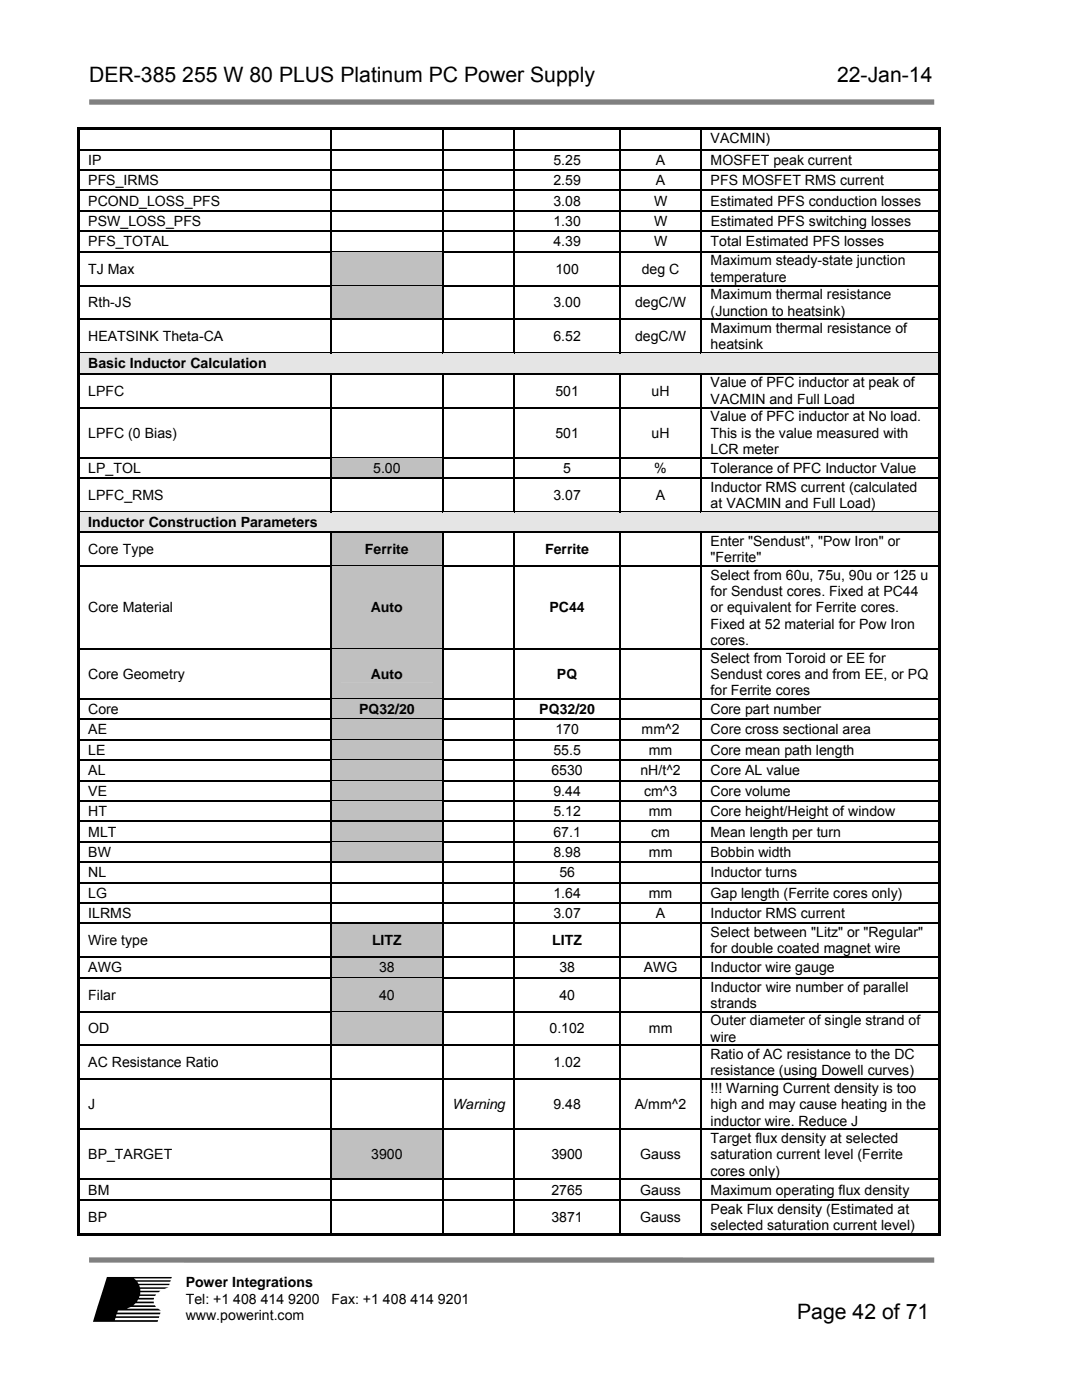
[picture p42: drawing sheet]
<svg xmlns="http://www.w3.org/2000/svg" width="216mm" height="279mm" viewBox="0 0 216 279" stroke-linecap="round" stroke-linejoin="round" font-family="sans-serif">
<defs><g id="words">
<g font-size="4.2">
<text x="17.8" y="16.4">DER-385 255 W 80 PLUS Platinum PC Power Supply</text>
<text x="167" y="16.4">22-Jan-14</text>
<text x="159.1" y="263.2">Page 42 of 71</text>
</g>
<g font-size="2.8">
<text x="141.8" y="28.5">VACMIN)</text>
<text x="17.6" y="32.9">IP</text>
<text x="110.4" y="32.9">5.25</text>
<text x="130.9" y="32.9">A</text>
<text x="141.8" y="32.9">MOSFET peak current</text>
<text x="17.6" y="37">PFS_IRMS</text>
<text x="17.6" y="41">PCOND_LOSS_PFS</text>
<text x="110.4" y="37">2.59</text>
<text x="110.4" y="41">3.08</text>
<text x="130.5" y="41">W</text>
<text x="130.9" y="37">A</text>
<text x="141.8" y="41">Estimated PFS conduction losses</text>
<text x="141.8" y="37">PFS MOSFET RMS current</text>
<text x="17.6" y="45.1">PSW_LOSS_PFS</text>
<text x="110.4" y="45.1">1.30</text>
<text x="130.5" y="45.1">W</text>
<text x="141.8" y="45.1">Estimated PFS switching losses</text>
<text x="17.6" y="49.2">PFS_TOTAL</text>
<text x="110.4" y="49.2">4.39</text>
<text x="130.5" y="49.2">W</text>
<text x="141.8" y="53">Maximum steady-state junction</text>
<text x="141.8" y="49.2">Total Estimated PFS losses</text>
<text x="17.6" y="54.6">TJ Max</text>
<text x="110.8" y="54.6">100</text>
<text x="128.1" y="54.6">deg C</text>
<text x="141.8" y="59.7">Maximum thermal resistance</text>
<text x="141.8" y="56.2">temperature</text>
<text x="17.6" y="61.4">Rth-JS</text>
<text x="110.4" y="61.4">3.00</text>
<text x="126.7" y="61.4">degC/W</text>
<text x="141.8" y="63">(Junction to heatsink)</text>
<text x="17.6" y="68.1">HEATSINK Theta-CA</text>
<text x="110.4" y="68.1">6.52</text>
<text x="126.7" y="68.1">degC/W</text>
<text x="141.8" y="66.5">Maximum thermal resistance of</text>
<text x="141.8" y="69.7">heatsink</text>
<text x="17.6" y="73.5">Basic Inductor Calculation</text>
<text x="141.8" y="77.3">Value of PFC inductor at peak of</text>
<text x="17.6" y="79">LPFC</text>
<text x="110.8" y="79">501</text>
<text x="130" y="79">uH</text>
<text x="141.8" y="80.6">VACMIN and Full Load</text>
<text x="17.6" y="87.3">LPFC (0 Bias)</text>
<text x="110.8" y="87.3">501</text>
<text x="130" y="87.3">uH</text>
<text x="141.8" y="84.1">Value of PFC inductor at No load.</text>
<text x="141.8" y="87.3">This is the value measured with</text>
<text x="17.6" y="94.4">LP_TOL</text>
<text x="74.5" y="94.4">5.00</text>
<text x="112.4" y="94.4">5</text>
<text x="130.6" y="94.4">%</text>
<text x="141.8" y="94.4">Tolerance of PFC Inductor Value</text>
<text x="141.8" y="90.6">LCR meter</text>
<text x="17.6" y="99.8">LPFC_RMS</text>
<text x="110.4" y="99.8">3.07</text>
<text x="130.9" y="99.8">A</text>
<text x="141.8" y="98.1">Inductor RMS current (calculated</text>
<text x="141.8" y="101.4">at VACMIN and Full Load)</text>
<text x="17.6" y="105.2">Inductor Construction Parameters</text>
<text x="17.6" y="110.6">Core Type</text>
<text x="72.8" y="110.6">Ferrite</text>
<text x="108.8" y="110.6">Ferrite</text>
<text x="141.8" y="109">Enter &quot;Sendust&quot;, &quot;Pow Iron&quot; or</text>
<text x="141.8" y="112.2">&quot;Ferrite&quot;</text>
<text x="141.8" y="115.7">Select from 60u, 75u, 90u or 125 u</text>
<text x="141.8" y="119">for Sendust cores. Fixed at PC44</text>
<text x="17.6" y="122.2">Core Material</text>
<text x="74" y="122.2">Auto</text>
<text x="109.6" y="122.2">PC44</text>
<text x="141.8" y="122.2">or equivalent for Ferrite cores.</text>
<text x="141.8" y="125.5">Fixed at 52 material for Pow Iron</text>
<text x="141.8" y="128.7">cores.</text>
<text x="17.6" y="135.5">Core Geometry</text>
<text x="74" y="135.5">Auto</text>
<text x="111.1" y="135.5">PQ</text>
<text x="141.8" y="132.2">Select from Toroid or EE for</text>
<text x="141.8" y="135.5">Sendust cores and from EE, or PQ</text>
<text x="17.6" y="142.5">Core</text>
<text x="71.6" y="142.5">PQ32/20</text>
<text x="107.6" y="142.5">PQ32/20</text>
<text x="141.8" y="138.7">for Ferrite cores</text>
<text x="141.8" y="142.5">Core part number</text>
<text x="17.6" y="146.6">AE</text>
<text x="110.8" y="146.6">170</text>
<text x="128" y="146.6">mm^2</text>
<text x="141.8" y="146.6">Core cross sectional area</text>
<text x="17.6" y="150.7">LE</text>
<text x="17.6" y="154.7">AL</text>
<text x="110" y="154.7">6530</text>
<text x="110.4" y="150.7">55.5</text>
<text x="127.8" y="154.7">nH/t^2</text>
<text x="129.5" y="150.7">mm</text>
<text x="141.8" y="150.7">Core mean path length</text>
<text x="141.8" y="154.7">Core AL value</text>
<text x="17.6" y="158.8">VE</text>
<text x="110.4" y="158.8">9.44</text>
<text x="128.5" y="158.8">cm^3</text>
<text x="141.8" y="158.8">Core volume</text>
<text x="17.6" y="162.9">HT</text>
<text x="17.6" y="167">MLT</text>
<text x="110.4" y="162.9">5.12</text>
<text x="110.4" y="167">67.1</text>
<text x="129.5" y="162.9">mm</text>
<text x="129.9" y="167">cm</text>
<text x="141.8" y="167">Mean length per turn</text>
<text x="141.8" y="162.9">Core height/Height of window</text>
<text x="17.6" y="171">BW</text>
<text x="110.4" y="171">8.98</text>
<text x="129.5" y="171">mm</text>
<text x="141.8" y="171">Bobbin width</text>
<text x="17.6" y="175.1">NL</text>
<text x="17.6" y="179.2">LG</text>
<text x="110.4" y="179.2">1.64</text>
<text x="111.6" y="175.1">56</text>
<text x="129.5" y="179.2">mm</text>
<text x="141.8" y="179.2">Gap length (Ferrite cores only)</text>
<text x="141.8" y="175.1">Inductor turns</text>
<text x="17.6" y="183.3">ILRMS</text>
<text x="110.4" y="183.3">3.07</text>
<text x="130.9" y="183.3">A</text>
<text x="141.8" y="183.3">Inductor RMS current</text>
<text x="17.6" y="188.7">Wire type</text>
<text x="74.2" y="188.7">LITZ</text>
<text x="110.2" y="188.7">LITZ</text>
<text x="141.8" y="187">Select between &quot;Litz&quot; or &quot;Regular&quot;</text>
<text x="141.8" y="190.3">for double coated magnet wire</text>
<text x="17.6" y="194.1">AWG</text>
<text x="75.6" y="194.1">38</text>
<text x="111.6" y="194.1">38</text>
<text x="128.5" y="194.1">AWG</text>
<text x="141.8" y="194.1">Inductor wire gauge</text>
<text x="141.8" y="197.9">Inductor wire number of parallel</text>
<text x="17.6" y="199.5">Filar</text>
<text x="75.6" y="199.5">40</text>
<text x="111.6" y="199.5">40</text>
<text x="141.8" y="201.1">strands</text>
<text x="17.6" y="206.2">OD</text>
<text x="109.6" y="206.3">0.102</text>
<text x="129.5" y="206.3">mm</text>
<text x="141.8" y="204.6">Outer diameter of single strand of</text>
<text x="141.8" y="207.9">wire</text>
<text x="17.6" y="213">AC Resistance Ratio</text>
<text x="110.4" y="213">1.02</text>
<text x="141.8" y="211.4">Ratio of AC resistance to the DC</text>
<text x="141.8" y="214.6">resistance (using Dowell curves)</text>
<text x="17.6" y="221.4">J</text>
<text x="90.2" y="221.4">Warning</text>
<text x="110.4" y="221.4">9.48</text>
<text x="126.7" y="221.4">A/mm^2</text>
<text x="141.8" y="218.1">!!! Warning Current density is too</text>
<text x="141.8" y="221.4">high and may cause heating in the</text>
<text x="141.8" y="224.6">inductor wire. Reduce J</text>
<text x="17.6" y="231.4">BP_TARGET</text>
<text x="74.1" y="231.4">3900</text>
<text x="110" y="231.4">3900</text>
<text x="127.7" y="231.4">Gauss</text>
<text x="141.8" y="228.1">Target flux density at selected</text>
<text x="141.8" y="231.4">saturation current level (Ferrite</text>
<text x="17.6" y="238.4">BM</text>
<text x="110" y="238.4">2765</text>
<text x="127.7" y="238.4">Gauss</text>
<text x="141.8" y="238.4">Maximum operating flux density</text>
<text x="141.8" y="234.6">cores only)</text>
<text x="17.6" y="243.8">BP</text>
<text x="110" y="243.8">3871</text>
<text x="127.7" y="243.8">Gauss</text>
<text x="141.8" y="242.2">Peak Flux density (Estimated at</text>
<text x="141.8" y="245.5">selected saturation current level)</text>
<text x="37.1" y="256.9">Power Integrations</text>
<text x="37.1" y="260.2">Tel: +1 408 414 9200</text>
<text x="37.1" y="263.4">www.powerint.com</text>
<text x="66.1" y="260.2">Fax: +1 408 414 9201</text>
</g>
</g></defs>
<path d="M17.8 20.4h168.6" fill="none" stroke="#808080" stroke-width="1.1" stroke-linecap="butt"/>
<path d="M16 253.6h20.6v11.5h-20.6z" fill="#fff"/>
<path d="M21.3 254.8h13l-.1 .3h-7.5l.5 .4h6.9l-.1 .3h-6.6l.2 .4h6.2v.3h-6l.1 .4h5.7l-.8 .3h-4.8v.4h4l-.3 .3h-3.7v.4h3.2l-.3 .3h-3l-.2 .4h3.1l-.1 .4h-3.1l-.3 .4h3.4v.3h-3.6l-.5 .4h4.3l.2 .3h-5l-.8 .4h6.3l.5 .3h-8.6l-.1 .5h8.6l-.1 .3h-8.6l-.2 .4h8.7l-.1 .3h-8.6l-.2 .5h8.7l-.1 .3h-13z" fill-rule="evenodd" fill="#000"/>
<path d="M17.8 251.5h168.6" fill="none" stroke="#808080" stroke-width="1.1" stroke-linecap="butt"/>
<g fill="#000">
<path d="M15.4 25.4h.6v.5h-.6zM15.4 25.4h172.3v.5h-172.3zM15.4 25.9h.6v3.8h-.6zM15.4 29.7h.6v.3h-.6zM15.4 30h.6v3.8h-.6zM15.4 33.8h.6v.3h-.6zM15.4 34.1h.6v3.8h-.6zM15.4 37.9h.6v.3h-.6zM66 29.7h.3v.3h-.3zM66 33.8h.3v.3h-.3zM66 37.9h.3v.3h-.3zM88.2 29.7h.2v.3h-.2z"/>
<path d="M88.2 33.8h.2v.3h-.2zM88.2 37.9h.2v.3h-.2zM102.5 29.7h.2v.3h-.2zM102.5 33.8h.2v.3h-.2zM102.5 37.9h.2v.3h-.2zM123.6 29.7h.3v.3h-.3zM123.6 33.8h.3v.3h-.3zM123.6 37.9h.3v.3h-.3zM139.8 29.7h.2v.3h-.2zM139.8 33.8h.2v.3h-.2zM139.8 37.9h.2v.3h-.2zM187.2 25.4h.5v.5h-.5z"/>
<path d="M187.2 25.9h.5v3.8h-.5zM187.2 29.7h.5v.3h-.5zM187.2 30h.5v3.8h-.5zM187.2 33.8h.5v.3h-.5zM187.2 34.1h.5v3.8h-.5zM187.2 37.9h.5v.3h-.5zM15.4 38.2h.6v3.8h-.6zM15.4 42h.6v.2h-.6zM15.4 42.2h.6v3.8h-.6zM15.4 46h.6v.3h-.6zM15.4 46.3h.6v3.8h-.6zM66 42h.3v.2h-.3z"/>
<path d="M66 46h.3v.3h-.3zM88.2 42h.2v.2h-.2zM88.2 46h.2v.3h-.2zM102.5 42h.2v.2h-.2zM102.5 46h.2v.3h-.2zM123.6 42h.3v.2h-.3zM123.6 46h.3v.3h-.3zM139.8 42h.2v.2h-.2zM139.8 46h.2v.3h-.2zM187.2 38.2h.5v3.8h-.5zM187.2 42h.5v.2h-.5zM187.2 42.2h.5v3.8h-.5z"/>
<path d="M187.2 46h.5v.3h-.5zM187.2 46.3h.5v3.8h-.5z"/>
</g>
<g fill="none" stroke="#000" stroke-width=".25">
<path d="M16 29.9h50M16 34h50M16 38h50M66.1 25.9v3.8M66.1 30v3.8M66.1 34.1v3.8M66.1 38.2v3.8M66.3 29.9h21.9M66.3 34h21.9M66.3 38h21.9M88.3 25.9v3.8M88.3 30v3.8"/>
<path d="M88.3 34.1v3.8M88.3 38.2v3.8M88.4 29.9h14.1M88.4 34h14.1M88.4 38h14.1M102.6 25.9v3.8M102.6 30v3.8M102.6 34.1v3.8M102.6 38.2v3.8M102.7 29.9h20.9M102.7 34h20.9M102.7 38h20.9"/>
<path d="M123.8 25.9v3.8M123.8 30v3.8M123.8 34.1v3.8M123.8 38.2v3.8M123.9 29.9h15.9M123.9 34h15.9M123.9 38h15.9M139.9 25.9v3.8M139.9 30v3.8M139.9 34.1v3.8M139.9 38.2v3.8M140 29.9h47.2"/>
<path d="M140 34h47.2M140 38h47.2M16 42.1h50M16 46.2h50M66.1 42.2v3.8M66.1 46.3v3.8M66.3 42.1h21.9M66.3 46.2h21.9M88.3 42.2v3.8M88.3 46.3v3.8M88.4 42.1h14.1M88.4 46.2h14.1"/>
<path d="M102.6 42.2v3.8M102.6 46.3v3.8M102.7 42.1h20.9M102.7 46.2h20.9M123.8 42.2v3.8M123.8 46.3v3.8M123.9 42.1h15.9M123.9 46.2h15.9M139.9 42.2v3.8M139.9 46.3v3.8M140 42.1h47.2M140 46.2h47.2"/>
</g>
<g fill="#c0c0c0">
<path d="M66.3 50.4h21.9v6.5h-21.9z"/>
<path d="M68 53.6h18.4v3.3h-18.4z"/>
</g>
<path d="M15.4 50.1h.6v.3h-.6zM15.4 50.4h.6v6.5h-.6zM66 50.1h.3v.3h-.3zM88.2 50.1h.2v.3h-.2zM102.5 50.1h.2v.3h-.2zM123.6 50.1h.3v.3h-.3zM139.8 50.1h.2v.3h-.2zM187.2 50.1h.5v.3h-.5zM187.2 50.4h.5v6.5h-.5z" fill="#000"/>
<path d="M16 50.2h50M66.1 50.4v6.5M66.3 50.2h21.9M88.3 50.4v6.5M88.4 50.2h14.1M102.6 50.4v6.5M102.7 50.2h20.9M123.8 50.4v6.5M123.9 50.2h15.9M139.9 50.4v6.5M140 50.2h47.2" fill="none" stroke="#000" stroke-width=".25"/>
<path d="M66.3 50.4h21.9" fill="none" stroke="#c0c0c0" stroke-width=".2"/>
<g fill="#c0c0c0">
<path d="M66.3 57.1h21.9v6.5h-21.9z"/>
<path d="M68 60.4h18.4v3.2h-18.4z"/>
</g>
<g fill="#000">
<path d="M15.4 56.9h.6v.3h-.6zM66 56.9h.3v.3h-.3zM88.2 56.9h.2v.3h-.2zM102.5 56.9h.2v.3h-.2zM123.6 56.9h.3v.3h-.3zM139.8 56.9h.2v.3h-.2zM187.2 56.9h.5v.3h-.5zM15.4 57.2h.6v6.4h-.6zM15.4 63.6h.6v.3h-.6zM15.4 63.9h.6v6.5h-.6zM66 63.6h.3v.3h-.3zM88.2 63.6h.2v.3h-.2z"/>
<path d="M102.5 63.6h.2v.3h-.2zM123.6 63.6h.3v.3h-.3zM139.8 63.6h.2v.3h-.2zM187.2 57.2h.5v6.4h-.5zM187.2 63.6h.5v.3h-.5zM187.2 63.9h.5v6.5h-.5z"/>
</g>
<g fill="none" stroke="#000" stroke-width=".25">
<path d="M16 57h50M66.1 57.2v6.4M66.3 57h21.9M88.3 57.2v6.4M88.4 57h14.1M102.6 57.2v6.4M102.7 57h20.9M123.8 57.2v6.4M123.9 57h15.9M139.9 57.2v6.4M140 57h47.2M16 63.8h50"/>
<path d="M66.1 63.9v6.5M66.3 63.8h21.9M88.3 63.9v6.5M88.4 63.8h14.1M102.6 63.9v6.5M102.7 63.8h20.9M123.8 63.9v6.5M123.9 63.8h15.9M139.9 63.9v6.5M140 63.8h47.2"/>
</g>
<path d="M66.3 57.1h21.9" fill="none" stroke="#c0c0c0" stroke-width=".2"/>
<g fill="#e5e5e5">
<path d="M16 70.6h171.2v3.8h-171.2z"/>
<path d="M17.6 70.9h168v3.3h-168z"/>
</g>
<path d="M15.4 70.4h.6v.3h-.6zM123.6 70.4h.3v.2h-.3z" fill="#000"/>
<path d="M16 70.5h107.6M123.9 70.5h15.9" fill="none" stroke="#000" stroke-width=".25"/>
<path d="M139.8 70.6h-123.8" fill="none" stroke="#e5e5e5" stroke-width=".2"/>
<path d="M139.8 70.6l.2 .1z" fill="#e5e5e5"/>
<g fill="none" stroke="#000" stroke-width=".25">
<path d="M16 74.6h50M66.1 74.7v6.5M66.3 74.6h21.9M88.3 74.7v6.5M88.4 74.6h14.1M102.6 74.7v6.5M102.7 74.6h20.9M123.8 74.7v6.5M123.9 74.6h15.9M139.8 70.5h47.4M139.9 74.7v6.5M140 74.6h47.2"/>
<path d="M16 81.3h50M66.1 81.5v9.7M66.3 81.3h21.9M88.3 81.5v9.7M88.4 81.3h14.1M102.6 81.5v9.7M102.7 81.3h20.9M123.8 81.5v9.7M123.9 81.3h15.9M139.9 81.5v9.7M140 81.3h47.2"/>
</g>
<path d="M140 70.6h47.2" fill="none" stroke="#e5e5e5" stroke-width=".2"/>
<g fill="#000">
<path d="M15.4 70.7h.6v3.7h-.6zM15.4 74.4h.6v.3h-.6zM66 74.4h.3v.3h-.3zM88.2 74.4h.2v.3h-.2zM102.5 74.4h.2v.3h-.2zM123.6 74.4h.3v.3h-.3zM139.8 74.4h.2v.3h-.2zM187.2 70.4h.5v.3h-.5zM187.2 70.7h.5v3.7h-.5zM187.2 74.4h.5v.3h-.5zM15.4 74.7h.6v6.5h-.6zM15.4 81.2h.6v.3h-.6z"/>
<path d="M15.4 81.5h.6v9.7h-.6zM66 81.2h.3v.3h-.3zM88.2 81.2h.2v.3h-.2zM102.5 81.2h.2v.3h-.2zM123.6 81.2h.3v.3h-.3zM139.8 81.2h.2v.3h-.2zM187.2 74.7h.5v6.5h-.5zM187.2 81.2h.5v.3h-.5zM187.2 81.5h.5v9.7h-.5z"/>
</g>
<g fill="#c0c0c0">
<path d="M66.3 91.5h21.9v3.8h-21.9z"/>
<path d="M68 91.8h18.4v3.2h-18.4z"/>
</g>
<g fill="#000">
<path d="M15.4 91.2h.6v.3h-.6zM15.4 91.5h.6v3.8h-.6zM15.4 95.3h.6v.3h-.6zM66 91.2h.3v.3h-.3zM66 95.3h.3v.3h-.3zM88.2 91.2h.2v.3h-.2zM88.2 95.3h.2v.3h-.2zM102.5 91.2h.2v.3h-.2zM102.5 95.3h.2v.3h-.2zM123.6 91.2h.3v.3h-.3zM123.6 95.3h.3v.3h-.3zM139.8 91.2h.2v.3h-.2z"/>
<path d="M139.8 95.3h.2v.3h-.2zM187.2 91.2h.5v.3h-.5zM187.2 91.5h.5v3.8h-.5zM187.2 95.3h.5v.3h-.5zM15.4 95.6h.6v6.4h-.6zM187.2 95.6h.5v6.4h-.5z"/>
</g>
<g fill="none" stroke="#000" stroke-width=".25">
<path d="M16 91.3h50M16 95.4h50M66.1 91.5v3.8M66.1 95.6v6.4M66.3 91.3h21.9M66.3 95.4h21.9M88.3 91.5v3.8M88.3 95.6v6.4M88.4 91.3h14.1M88.4 95.4h14.1M102.6 91.5v3.8M102.6 95.6v6.4"/>
<path d="M102.7 91.3h20.9M102.7 95.4h20.9M123.8 91.5v3.8M123.8 95.6v6.4M123.9 91.3h15.9M123.9 95.4h15.9M139.9 91.5v3.8M139.9 95.6v6.4M140 91.3h47.2M140 95.4h47.2"/>
</g>
<path d="M66.3 91.5h21.9" fill="none" stroke="#c0c0c0" stroke-width=".2"/>
<g fill="#e5e5e5">
<path d="M16 102.3h171.2v3.8h-171.2z"/>
<path d="M17.6 102.6h168v3.2h-168z"/>
</g>
<path d="M15.4 102h.6v.3h-.6zM123.6 102h.3v.3h-.3z" fill="#000"/>
<path d="M16 102.2h107.6M123.9 102.2h15.9" fill="none" stroke="#000" stroke-width=".25"/>
<path d="M16 102.3h123.8" fill="none" stroke="#e5e5e5" stroke-width=".2"/>
<path d="M139.8 102.3h.2z" fill="#e5e5e5"/>
<path d="M139.8 102.2h47.4" fill="none" stroke="#000" stroke-width=".25"/>
<path d="M140 102.3h47.2" fill="none" stroke="#e5e5e5" stroke-width=".2"/>
<path d="M15.4 102.3h.6v3.8h-.6zM187.2 102h.5v.3h-.5zM187.2 102.3h.5v3.8h-.5z" fill="#000"/>
<g fill="#c0c0c0">
<path d="M66.3 106.4h21.9v6.5h-21.9z"/>
<path d="M68 108h18.4v3.3h-18.4z"/>
</g>
<path d="M15.4 106.1h.6v.3h-.6zM15.4 106.4h.6v6.5h-.6zM66 106.1h.3v.3h-.3zM88.2 106.1h.2v.3h-.2zM102.5 106.1h.2v.3h-.2zM123.6 106.1h.3v.3h-.3zM139.8 106.1h.2v.3h-.2zM187.2 106.1h.5v.3h-.5zM187.2 106.4h.5v6.5h-.5z" fill="#000"/>
<path d="M16 106.2h50M66.1 106.4v6.5M66.3 106.2h21.9M88.3 106.4v6.5M88.4 106.2h14.1M102.6 106.4v6.5M102.7 106.2h20.9M123.8 106.4v6.5M123.9 106.2h15.9M139.9 106.4v6.5M140 106.2h47.2" fill="none" stroke="#000" stroke-width=".25"/>
<path d="M66.3 106.4h21.9" fill="none" stroke="#c0c0c0" stroke-width=".2"/>
<g fill="#c0c0c0">
<path d="M66.3 113.1h21.9v16.2h-21.9z"/>
<path d="M68 119.6h18.4v3.3h-18.4z"/>
</g>
<path d="M15.4 112.9h.6v.2h-.6zM66 112.9h.3v.2h-.3zM88.2 112.9h.2v.2h-.2zM102.5 112.9h.2v.2h-.2zM123.6 112.9h.3v.2h-.3zM139.8 112.9h.2v.2h-.2zM187.2 112.9h.5v.2h-.5zM15.4 113.1h.6v16.2h-.6zM187.2 113.1h.5v16.2h-.5z" fill="#000"/>
<path d="M16 113h50M66.1 113.1v16.2M66.3 113h21.9M88.3 113.1v16.2M88.4 113h14.1M102.6 113.1v16.2M102.7 113h20.9M123.8 113.1v16.2M123.9 113h15.9M139.9 113.1v16.2M140 113h47.2" fill="none" stroke="#000" stroke-width=".25"/>
<path d="M66.3 113.1h21.9" fill="none" stroke="#c0c0c0" stroke-width=".2"/>
<g fill="#c0c0c0">
<path d="M66.3 129.6h21.9v9.8h-21.9z"/>
<path d="M68 132.9h18.4v3.2h-18.4z"/>
</g>
<path d="M15.4 129.3h.6v.3h-.6zM15.4 129.6h.6v9.8h-.6zM66 129.3h.3v.3h-.3zM88.2 129.3h.2v.3h-.2zM102.5 129.3h.2v.3h-.2zM123.6 129.3h.3v.3h-.3zM139.8 129.3h.2v.3h-.2zM187.2 129.3h.5v.3h-.5zM187.2 129.6h.5v9.8h-.5z" fill="#000"/>
<path d="M16 129.5h50M66.1 129.6v9.8M66.3 129.5h21.9M88.3 129.6v9.8M88.4 129.5h14.1M102.6 129.6v9.8M102.7 129.5h20.9M123.8 129.6v9.8M123.9 129.5h15.9M139.9 129.6v9.8M140 129.5h47.2" fill="none" stroke="#000" stroke-width=".25"/>
<path d="M66.3 129.6h21.9" fill="none" stroke="#c0c0c0" stroke-width=".2"/>
<g fill="#c0c0c0">
<path d="M66.3 139.6h21.9v3.8h-21.9z"/>
<path d="M68 139.9h18.4v3.3h-18.4z"/>
</g>
<path d="M15.4 139.4h.6v.2h-.6zM66 139.4h.3v.2h-.3zM88.2 139.4h.2v.2h-.2zM102.5 139.4h.2v.2h-.2zM123.6 139.4h.3v.2h-.3zM139.8 139.4h.2v.2h-.2zM187.2 139.4h.5v.2h-.5zM15.4 139.6h.6v3.8h-.6zM187.2 139.6h.5v3.8h-.5z" fill="#000"/>
<path d="M16 139.5h50M66.1 139.6v3.8M66.3 139.5h21.9M88.3 139.6v3.8M88.4 139.5h14.1M102.6 139.6v3.8M102.7 139.5h20.9M123.8 139.6v3.8M123.9 139.5h15.9M139.9 139.6v3.8M140 139.5h47.2" fill="none" stroke="#000" stroke-width=".25"/>
<path d="M66.3 139.6h21.9" fill="none" stroke="#c0c0c0" stroke-width=".2"/>
<g fill="#c0c0c0">
<path d="M66.3 143.7h21.9v3.8h-21.9z"/>
<path d="M68 145.6h18.4v1.9h-18.4z"/>
</g>
<path d="M15.4 143.4h.6v.3h-.6zM15.4 143.7h.6v3.8h-.6zM66 143.4h.3v.3h-.3zM88.2 143.4h.2v.3h-.2zM102.5 143.4h.2v.3h-.2zM123.6 143.4h.3v.3h-.3zM139.8 143.4h.2v.3h-.2zM187.2 143.4h.5v.3h-.5zM187.2 143.7h.5v3.8h-.5z" fill="#000"/>
<path d="M16 143.6h50M66.1 143.7v3.8M66.3 143.6h21.9M88.3 143.7v3.8M88.4 143.6h14.1M102.6 143.7v3.8M102.7 143.6h20.9M123.8 143.7v3.8M123.9 143.6h15.9M139.9 143.7v3.8M140 143.6h47.2" fill="none" stroke="#000" stroke-width=".25"/>
<path d="M66.3 143.7h21.9" fill="none" stroke="#c0c0c0" stroke-width=".2"/>
<g fill="#c0c0c0">
<path d="M66.3 147.8h21.9v3.8h-21.9z"/>
<path d="M68 149.7h18.4v1.9h-18.4z"/>
</g>
<path d="M15.4 147.5h.6v.3h-.6zM15.4 147.8h.6v3.8h-.6zM66 147.5h.3v.3h-.3zM88.2 147.5h.2v.3h-.2zM102.5 147.5h.2v.3h-.2zM123.6 147.5h.3v.3h-.3zM139.8 147.5h.2v.3h-.2zM187.2 147.5h.5v.3h-.5zM187.2 147.8h.5v3.8h-.5z" fill="#000"/>
<path d="M16 147.6h50M66.1 147.8v3.8M66.3 147.6h21.9M88.3 147.8v3.8M88.4 147.6h14.1M102.6 147.8v3.8M102.7 147.6h20.9M123.8 147.8v3.8M123.9 147.6h15.9M139.9 147.8v3.8M140 147.6h47.2" fill="none" stroke="#000" stroke-width=".25"/>
<path d="M66.3 147.8h21.9" fill="none" stroke="#c0c0c0" stroke-width=".2"/>
<g fill="#c0c0c0">
<path d="M66.3 151.8h21.9v3.9h-21.9z"/>
<path d="M68 153.8h18.4v1.9h-18.4z"/>
</g>
<path d="M15.4 151.6h.6v.2h-.6zM15.4 151.8h.6v3.9h-.6zM66 151.6h.3v.2h-.3zM88.2 151.6h.2v.2h-.2zM102.5 151.6h.2v.2h-.2zM123.6 151.6h.3v.2h-.3zM139.8 151.6h.2v.2h-.2zM187.2 151.6h.5v.2h-.5zM187.2 151.8h.5v3.9h-.5z" fill="#000"/>
<path d="M16 151.7h50M66.1 151.8v3.9M66.3 151.7h21.9M88.3 151.8v3.9M88.4 151.7h14.1M102.6 151.8v3.9M102.7 151.7h20.9M123.8 151.8v3.9M123.9 151.7h15.9M139.9 151.8v3.9M140 151.7h47.2" fill="none" stroke="#000" stroke-width=".25"/>
<path d="M66.3 151.8h21.9" fill="none" stroke="#c0c0c0" stroke-width=".2"/>
<g fill="#c0c0c0">
<path d="M66.3 155.9h21.9v3.8h-21.9z"/>
<path d="M68 157.8h18.4v1.9h-18.4z"/>
</g>
<path d="M15.4 155.7h.6v.2h-.6zM15.4 155.9h.6v3.8h-.6zM66 155.7h.3v.2h-.3zM88.2 155.7h.2v.2h-.2zM102.5 155.7h.2v.2h-.2zM123.6 155.7h.3v.2h-.3zM139.8 155.7h.2v.2h-.2zM187.2 155.7h.5v.2h-.5zM187.2 155.9h.5v3.8h-.5z" fill="#000"/>
<path d="M16 155.8h50M66.1 155.9v3.8M66.3 155.8h21.9M88.3 155.9v3.8M88.4 155.8h14.1M102.6 155.9v3.8M102.7 155.8h20.9M123.8 155.9v3.8M123.9 155.8h15.9M139.9 155.9v3.8M140 155.8h47.2" fill="none" stroke="#000" stroke-width=".25"/>
<path d="M66.3 155.9h21.9" fill="none" stroke="#c0c0c0" stroke-width=".2"/>
<g fill="#c0c0c0">
<path d="M66.3 160h21.9v3.8h-21.9z"/>
<path d="M68 161.9h18.4v1.9h-18.4z"/>
</g>
<path d="M15.4 159.7h.6v.3h-.6zM66 159.7h.3v.3h-.3zM88.2 159.7h.2v.3h-.2zM102.5 159.7h.2v.3h-.2zM123.6 159.7h.3v.3h-.3zM139.8 159.7h.2v.3h-.2zM187.2 159.7h.5v.3h-.5zM15.4 160h.6v3.8h-.6zM187.2 160h.5v3.8h-.5z" fill="#000"/>
<path d="M16 159.9h50M66.1 160v3.8M66.3 159.9h21.9M88.3 160v3.8M88.4 159.9h14.1M102.6 160v3.8M102.7 159.9h20.9M123.8 160v3.8M123.9 159.9h15.9M139.9 160v3.8M140 159.9h47.2" fill="none" stroke="#000" stroke-width=".25"/>
<path d="M66.3 160h21.9" fill="none" stroke="#c0c0c0" stroke-width=".2"/>
<g fill="#c0c0c0">
<path d="M66.3 164.1h21.9v3.8h-21.9z"/>
<path d="M68 166h18.4v1.9h-18.4z"/>
</g>
<path d="M15.4 163.8h.6v.3h-.6zM15.4 164.1h.6v3.8h-.6zM66 163.8h.3v.3h-.3zM88.2 163.8h.2v.3h-.2zM102.5 163.8h.2v.3h-.2zM123.6 163.8h.3v.3h-.3zM139.8 163.8h.2v.3h-.2zM187.2 163.8h.5v.3h-.5zM187.2 164.1h.5v3.8h-.5z" fill="#000"/>
<path d="M16 163.9h50M66.1 164.1v3.8M66.3 163.9h21.9M88.3 164.1v3.8M88.4 163.9h14.1M102.6 164.1v3.8M102.7 163.9h20.9M123.8 164.1v3.8M123.9 163.9h15.9M139.9 164.1v3.8M140 163.9h47.2" fill="none" stroke="#000" stroke-width=".25"/>
<path d="M66.3 164.1h21.9" fill="none" stroke="#c0c0c0" stroke-width=".2"/>
<g fill="#c0c0c0">
<path d="M66.3 168.1h21.9v3.9h-21.9z"/>
<path d="M68 170.1h18.4v1.9h-18.4z"/>
</g>
<g fill="#000">
<path d="M15.4 167.9h.6v.2h-.6zM15.4 168.1h.6v3.9h-.6zM15.4 172h.6v.2h-.6zM15.4 172.2h.6v3.8h-.6zM15.4 176h.6v.3h-.6zM66 167.9h.3v.2h-.3zM66 172h.3v.2h-.3zM66 176h.3v.3h-.3zM88.2 167.9h.2v.2h-.2zM88.2 172h.2v.2h-.2zM88.2 176h.2v.3h-.2zM102.5 167.9h.2v.2h-.2z"/>
<path d="M102.5 172h.2v.2h-.2zM102.5 176h.2v.3h-.2zM123.6 167.9h.3v.2h-.3zM123.6 172h.3v.2h-.3zM123.6 176h.3v.3h-.3zM139.8 167.9h.2v.2h-.2zM139.8 172h.2v.2h-.2zM139.8 176h.2v.3h-.2zM187.2 167.9h.5v.2h-.5zM187.2 168.1h.5v3.9h-.5zM187.2 172h.5v.2h-.5zM187.2 172.2h.5v3.8h-.5z"/>
<path d="M187.2 176h.5v.3h-.5zM15.4 176.3h.6v3.8h-.6zM15.4 180.1h.6v.3h-.6zM15.4 180.4h.6v3.8h-.6zM66 180.1h.3v.3h-.3zM88.2 180.1h.2v.3h-.2zM102.5 180.1h.2v.3h-.2zM123.6 180.1h.3v.3h-.3zM139.8 180.1h.2v.3h-.2zM187.2 176.3h.5v3.8h-.5zM187.2 180.1h.5v.3h-.5zM187.2 180.4h.5v3.8h-.5z"/>
</g>
<g fill="none" stroke="#000" stroke-width=".25">
<path d="M16 168h50M16 172.1h50M16 176.1h50M66.1 168.1v3.9M66.1 172.2v3.8M66.1 176.3v3.8M66.3 168h21.9M66.3 172.1h21.9M66.3 176.1h21.9M88.3 168.1v3.9M88.3 172.2v3.8M88.3 176.3v3.8"/>
<path d="M88.4 168h14.1M88.4 172.1h14.1M88.4 176.1h14.1M102.6 168.1v3.9M102.6 172.2v3.8M102.6 176.3v3.8M102.7 168h20.9M102.7 172.1h20.9M102.7 176.1h20.9M123.8 168.1v3.9M123.8 172.2v3.8M123.8 176.3v3.8"/>
<path d="M123.9 168h15.9M123.9 172.1h15.9M123.9 176.1h15.9M139.9 168.1v3.9M139.9 172.2v3.8M139.9 176.3v3.8M140 168h47.2M140 172.1h47.2M140 176.1h47.2M16 180.2h50M66.1 180.4v3.8M66.3 180.2h21.9"/>
<path d="M88.3 180.4v3.8M88.4 180.2h14.1M102.6 180.4v3.8M102.7 180.2h20.9M123.8 180.4v3.8M123.9 180.2h15.9M139.9 180.4v3.8M140 180.2h47.2"/>
</g>
<path d="M66.3 168.1h21.9" fill="none" stroke="#c0c0c0" stroke-width=".2"/>
<g fill="#c0c0c0">
<path d="M66.3 184.4h21.9v6.5h-21.9z"/>
<path d="M68 186.1h18.4v3.2h-18.4z"/>
</g>
<path d="M15.4 184.2h.6v.2h-.6zM15.4 184.4h.6v6.5h-.6zM66 184.2h.3v.2h-.3zM88.2 184.2h.2v.2h-.2zM102.5 184.2h.2v.2h-.2zM123.6 184.2h.3v.2h-.3zM139.8 184.2h.2v.2h-.2zM187.2 184.2h.5v.2h-.5zM187.2 184.4h.5v6.5h-.5z" fill="#000"/>
<path d="M16 184.3h50M66.1 184.4v6.5M66.3 184.3h21.9M88.3 184.4v6.5M88.4 184.3h14.1M102.6 184.4v6.5M102.7 184.3h20.9M123.8 184.4v6.5M123.9 184.3h15.9M139.9 184.4v6.5M140 184.3h47.2" fill="none" stroke="#000" stroke-width=".25"/>
<path d="M66.3 184.4h21.9" fill="none" stroke="#c0c0c0" stroke-width=".2"/>
<g fill="#c0c0c0">
<path d="M66.3 191.2h21.9v3.8h-21.9z"/>
<path d="M68 191.5h18.4v3.2h-18.4z"/>
</g>
<path d="M15.4 190.9h.6v.3h-.6zM15.4 191.2h.6v3.8h-.6zM66 190.9h.3v.3h-.3zM88.2 190.9h.2v.3h-.2zM102.5 190.9h.2v.3h-.2zM123.6 190.9h.3v.3h-.3zM139.8 190.9h.2v.3h-.2zM187.2 190.9h.5v.3h-.5zM187.2 191.2h.5v3.8h-.5z" fill="#000"/>
<path d="M16 191.1h50M66.1 191.2v3.8M66.3 191.1h21.9M88.3 191.2v3.8M88.4 191.1h14.1M102.6 191.2v3.8M102.7 191.1h20.9M123.8 191.2v3.8M123.9 191.1h15.9M139.9 191.2v3.8M140 191.1h47.2" fill="none" stroke="#000" stroke-width=".25"/>
<path d="M66.3 191.2h21.9" fill="none" stroke="#c0c0c0" stroke-width=".2"/>
<g fill="#c0c0c0">
<path d="M66.3 195.3h21.9v6.5h-21.9z"/>
<path d="M68 196.9h18.4v3.3h-18.4z"/>
</g>
<path d="M15.4 195h.6v.3h-.6zM66 195h.3v.3h-.3zM88.2 195h.2v.3h-.2zM102.5 195h.2v.3h-.2zM123.6 195h.3v.3h-.3zM139.8 195h.2v.3h-.2zM187.2 195h.5v.3h-.5zM15.4 195.3h.6v6.5h-.6zM187.2 195.3h.5v6.5h-.5z" fill="#000"/>
<path d="M16 195.1h50M66.1 195.3v6.5M66.3 195.1h21.9M88.3 195.3v6.5M88.4 195.1h14.1M102.6 195.3v6.5M102.7 195.1h20.9M123.8 195.3v6.5M123.9 195.1h15.9M139.9 195.3v6.5M140 195.1h47.2" fill="none" stroke="#000" stroke-width=".25"/>
<path d="M66.3 195.3h21.9" fill="none" stroke="#c0c0c0" stroke-width=".2"/>
<g fill="#c0c0c0">
<path d="M66.3 202h21.9v6.5h-21.9z"/>
<path d="M68 205.3h18.4v3.2h-18.4z"/>
</g>
<g fill="#000">
<path d="M15.4 201.8h.6v.2h-.6zM15.4 202h.6v6.5h-.6zM15.4 208.5h.6v.3h-.6zM15.4 208.8h.6v6.5h-.6zM15.4 215.3h.6v.2h-.6zM66 201.8h.3v.2h-.3zM66 208.5h.3v.3h-.3zM66 215.3h.3v.2h-.3zM88.2 201.8h.2v.2h-.2zM88.2 208.5h.2v.3h-.2zM88.2 215.3h.2v.2h-.2zM102.5 201.8h.2v.2h-.2z"/>
<path d="M102.5 208.5h.2v.3h-.2zM102.5 215.3h.2v.2h-.2zM123.6 201.8h.3v.2h-.3zM123.6 208.5h.3v.3h-.3zM123.6 215.3h.3v.2h-.3zM139.8 201.8h.2v.2h-.2zM139.8 208.5h.2v.3h-.2zM139.8 215.3h.2v.2h-.2zM187.2 201.8h.5v.2h-.5zM187.2 202h.5v6.5h-.5zM187.2 208.5h.5v.3h-.5zM187.2 208.8h.5v6.5h-.5z"/>
<path d="M187.2 215.3h.5v.2h-.5zM15.4 215.5h.6v9.8h-.6zM187.2 215.5h.5v9.8h-.5z"/>
</g>
<g fill="none" stroke="#000" stroke-width=".25">
<path d="M16 201.9h50M16 208.6h50M16 215.4h50M66.1 202v6.5M66.1 208.8v6.5M66.1 215.5v9.8M66.3 201.9h21.9M66.3 208.6h21.9M66.3 215.4h21.9M88.3 202v6.5M88.3 208.8v6.5M88.3 215.5v9.8"/>
<path d="M88.4 201.9h14.1M88.4 208.6h14.1M88.4 215.4h14.1M102.6 202v6.5M102.6 208.8v6.5M102.6 215.5v9.8M102.7 201.9h20.9M102.7 208.6h20.9M102.7 215.4h20.9M123.8 202v6.5M123.8 208.8v6.5M123.8 215.5v9.8"/>
<path d="M123.9 201.9h15.9M123.9 208.6h15.9M123.9 215.4h15.9M139.9 202v6.5M139.9 208.8v6.5M139.9 215.5v9.8M140 201.9h47.2M140 208.6h47.2M140 215.4h47.2"/>
</g>
<path d="M66.3 202h21.9" fill="none" stroke="#c0c0c0" stroke-width=".2"/>
<g fill="#c0c0c0">
<path d="M66.3 225.5h21.9v9.8h-21.9z"/>
<path d="M68 228.8h18.4v3.2h-18.4z"/>
</g>
<g fill="#000">
<path d="M15.4 225.3h.6v.3h-.6zM15.4 225.6h.6v9.7h-.6zM15.4 235.3h.6v.2h-.6zM15.4 235.5h.6v3.9h-.6zM15.4 239.4h.6v.2h-.6zM66 225.3h.3v.3h-.3zM66 235.3h.3v.2h-.3zM66 239.4h.3v.2h-.3zM88.2 225.3h.2v.3h-.2zM88.2 235.3h.2v.2h-.2zM88.2 239.4h.2v.2h-.2zM102.5 225.3h.2v.3h-.2z"/>
<path d="M102.5 235.3h.2v.2h-.2zM102.5 239.4h.2v.2h-.2zM123.6 225.3h.3v.3h-.3zM123.6 235.3h.3v.2h-.3zM123.6 239.4h.3v.2h-.3zM139.8 225.3h.2v.3h-.2zM139.8 235.3h.2v.2h-.2zM139.8 239.4h.2v.2h-.2zM187.2 225.3h.5v.3h-.5zM187.2 225.6h.5v9.7h-.5zM187.2 235.3h.5v.2h-.5zM187.2 235.5h.5v3.9h-.5z"/>
<path d="M187.2 239.4h.5v.2h-.5zM15.4 239.6h.6v7h-.6zM15.4 246.1h50.6v.5h-50.6zM66 246.1h22.2v.5h-22.2zM88.2 246.1h14.3v.5h-14.3zM102.5 246.1h21.1v.5h-21.1zM123.6 246.1h16.2v.5h-16.2zM139.8 246.1h47.4v.5h-47.4zM187.2 239.6h.5v7h-.5zM187.2 246.1h.5v.5h-.5z"/>
</g>
<g fill="none" stroke="#000" stroke-width=".25">
<path d="M16 225.4h50M16 235.4h50M16 239.5h50M66.1 225.6v9.7M66.1 235.5v3.9M66.1 239.6v6.5M66.3 225.4h21.9M66.3 235.4h21.9M66.3 239.5h21.9M88.3 225.6v9.7M88.3 235.5v3.9M88.3 239.6v6.5"/>
<path d="M88.4 225.4h14.1M88.4 235.4h14.1M88.4 239.5h14.1M102.6 225.6v9.7M102.6 235.5v3.9M102.6 239.6v6.5M102.7 225.4h20.9M102.7 235.4h20.9M102.7 239.5h20.9M123.8 225.6v9.7M123.8 235.5v3.9M123.8 239.6v6.5"/>
<path d="M123.9 225.4h15.9M123.9 235.4h15.9M123.9 239.5h15.9M139.9 225.6v9.7M139.9 235.5v3.9M139.9 239.6v6.5M140 225.4h47.2M140 235.4h47.2M140 239.5h47.2"/>
</g>
<path d="M66.3 225.5h21.9" fill="none" stroke="#c0c0c0" stroke-width=".2"/>
<use href="#words"/>
</svg>
